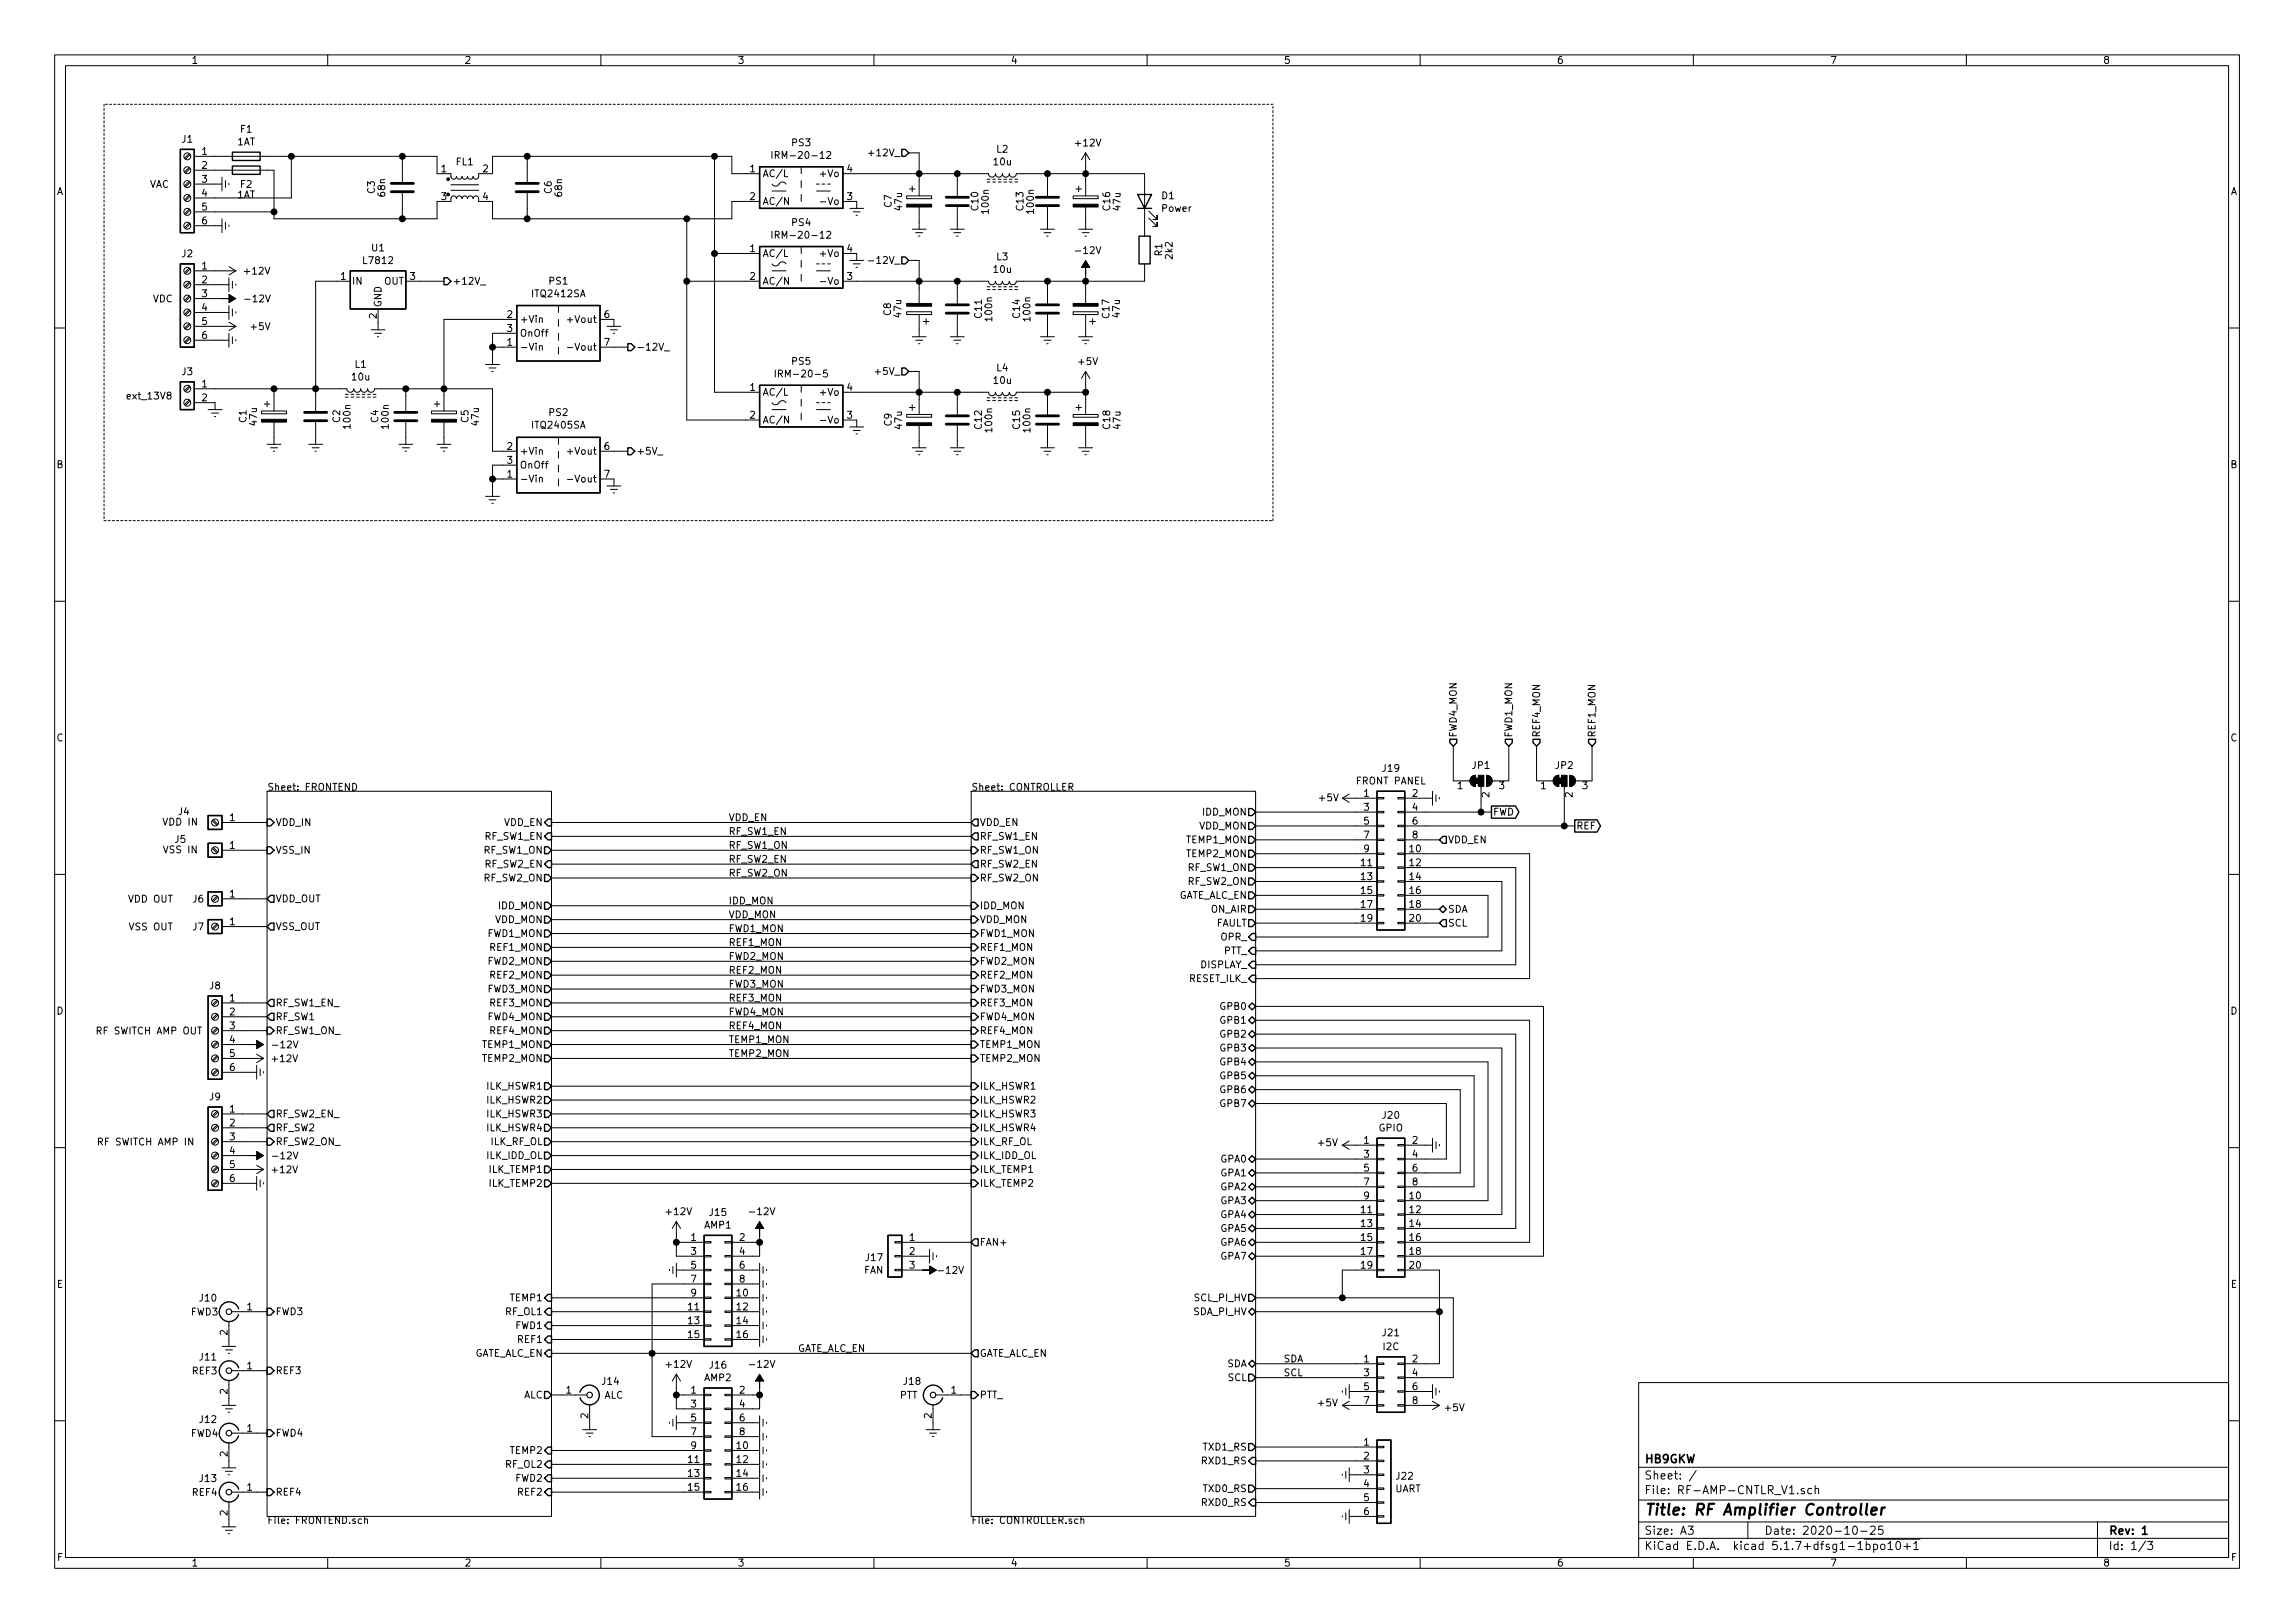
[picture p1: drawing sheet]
<svg xmlns="http://www.w3.org/2000/svg" width="420mm" height="297mm" viewBox="0 0 420 297" stroke-linecap="round" stroke-linejoin="round" font-family="sans-serif">
<defs><g id="words">
<text font-size="2.8" x="301" y="277.3">Title: RF Amplifier Controller</text>
<g font-size="2.1">
<text x="301" y="267.8">HB9GKW</text>
<text x="301" y="273.5">File: RF-AMP-CNTLR_V1.sch</text>
<text x="301" y="270.8">Sheet: /</text>
<text x="301" y="280.9">Size: A3</text>
<text x="323" y="280.9">Date: 2020-10-25</text>
<text x="386" y="280.9">Rev: 1</text>
<text x="301" y="283.7">KiCad E.D.A. kicad 5.1.7+dfsg1-1bpo10+1</text>
<text x="386" y="283.7">Id: 1/3</text>
</g>
<g font-size="1.8">
<text x="35" y="11.7">1</text>
<text x="85" y="11.7">2</text>
<text x="135" y="11.7">3</text>
<text x="185" y="11.7">4</text>
<text x="235" y="11.7">5</text>
<text x="285" y="11.7">6</text>
<text x="335" y="11.7">7</text>
<text x="385" y="11.7">8</text>
<text x="33.3" y="26.1">J1</text>
<text x="37" y="28.4">1</text>
<text x="43.4" y="26.6">1AT</text>
<text x="44.1" y="24.3">F1</text>
<text x="142.5" y="29.1">IRM-20-12</text>
<text x="145" y="26.8">PS3</text>
<text x="159.7" y="28.6">+12V_</text>
<text x="182.5" y="28">L2</text>
<text x="197.1" y="26.8">+12V</text>
<text x="10.4" y="35.7">A</text>
<text x="27.4" y="34.4">VAC</text>
<text x="37" y="30.9">2</text>
<text x="37" y="33.4">3</text>
<text x="37" y="36">4</text>
<text x="44.1" y="34.4">F2</text>
<text x="68.6" y="35.4" transform="rotate(-90 68.6 35.4)">C3</text>
<text x="70.5" y="35.9" transform="rotate(-90 70.5 35.9)">68n</text>
<text x="80.8" y="31.5">1</text>
<text x="83.5" y="30.3">FL1</text>
<text x="88.4" y="31.5">2</text>
<text x="101" y="35.4" transform="rotate(-90 101 35.4)">C6</text>
<text x="102.9" y="35.9" transform="rotate(-90 102.9 35.9)">68n</text>
<text x="137.3" y="31.5">1</text>
<text x="139.6" y="32.4">AC/L</text>
<text x="150.5" y="32.4">+Vo</text>
<text x="155.1" y="31.5">4</text>
<text x="182" y="30.3">10u</text>
<text x="408.4" y="35.7">A</text>
<text x="37" y="38.5">5</text>
<text x="37" y="41.1">6</text>
<text x="43.4" y="36.3">1AT</text>
<text x="80.8" y="36.6">3</text>
<text x="88.4" y="36.6">4</text>
<text x="137.3" y="36.6">2</text>
<text x="139.6" y="37.5">AC/N</text>
<text x="145" y="41.4">PS4</text>
<text x="151" y="37.5">-Vo</text>
<text x="155.1" y="36.6">3</text>
<text x="163.2" y="37.9" transform="rotate(-90 163.2 37.9)">C7</text>
<text x="165.2" y="38.4" transform="rotate(-90 165.2 38.4)">47u</text>
<text x="179.1" y="38.5" transform="rotate(-90 179.1 38.5)">C10</text>
<text x="181" y="38.9" transform="rotate(-90 181 38.9)">100n</text>
<text x="187.4" y="38.5" transform="rotate(-90 187.4 38.5)">C13</text>
<text x="189.3" y="38.9" transform="rotate(-90 189.3 38.9)">100n</text>
<text x="203.3" y="38.5" transform="rotate(-90 203.3 38.5)">C16</text>
<text x="205.2" y="38.4" transform="rotate(-90 205.2 38.4)">47u</text>
<text x="212.7" y="36.5">D1</text>
<text x="212.8" y="38.8">Power</text>
<text x="33.3" y="47.1">J2</text>
<text x="68.1" y="46">U1</text>
<text x="137.3" y="46.1">1</text>
<text x="139.6" y="47">AC/L</text>
<text x="142.5" y="43.7">IRM-20-12</text>
<text x="150.5" y="47">+Vo</text>
<text x="155.1" y="46.1">4</text>
<text x="182.5" y="47.6">L3</text>
<text x="197.3" y="46.5">-12V</text>
<text x="212.8" y="46.8" transform="rotate(-90 212.8 46.8)">R1</text>
<text x="214.7" y="47.3" transform="rotate(-90 214.7 47.3)">2k2</text>
<text x="37" y="49.3">1</text>
<text x="37" y="51.9">2</text>
<text x="44.9" y="50.3">+12V</text>
<text x="62.4" y="51.2">1</text>
<text x="64.4" y="52.1">IN</text>
<text x="66.7" y="48.3">L7812</text>
<text x="70.3" y="52.1">OUT</text>
<text x="75.1" y="51.2">3</text>
<text x="82.8" y="52.1">+12V_</text>
<text x="100.6" y="52.1">PS1</text>
<text x="137.3" y="51.2">2</text>
<text x="139.6" y="52.1">AC/N</text>
<text x="151" y="52.1">-Vo</text>
<text x="155.1" y="51.2">3</text>
<text x="160.1" y="48.3">-12V_</text>
<text x="182" y="49.9">10u</text>
<text x="28" y="55.3">VDC</text>
<text x="37" y="54.4">3</text>
<text x="37" y="56.9">4</text>
<text x="37" y="59.5">5</text>
<text x="45.2" y="55.3">-12V</text>
<text x="69" y="58.3" transform="rotate(-90 69 58.3)">2</text>
<text x="69.8" y="56.3" transform="rotate(-90 69.8 56.3)">GND</text>
<text x="92.9" y="58.2">2</text>
<text x="95.1" y="59.1">+Vin</text>
<text x="97.6" y="54.4">ITQ2412SA</text>
<text x="104.4" y="59.1">+Vout</text>
<text x="110.6" y="58.2">6</text>
<text x="163.1" y="57.7" transform="rotate(-90 163.1 57.7)">C8</text>
<text x="165" y="58" transform="rotate(-90 165 58)">47u</text>
<text x="179.8" y="58.2" transform="rotate(-90 179.8 58.2)">C11</text>
<text x="181.7" y="58.6" transform="rotate(-90 181.7 58.6)">100n</text>
<text x="186.7" y="58.2" transform="rotate(-90 186.7 58.2)">C14</text>
<text x="188.6" y="58.6" transform="rotate(-90 188.6 58.6)">100n</text>
<text x="203.1" y="58.2" transform="rotate(-90 203.1 58.2)">C17</text>
<text x="205" y="58" transform="rotate(-90 205 58)">47u</text>
<text x="37" y="62">6</text>
<text x="46" y="60.4">+5V</text>
<text x="92.9" y="63.3">1</text>
<text x="92.9" y="60.7">3</text>
<text x="95.1" y="64.2">-Vin</text>
<text x="95.1" y="61.6">OnOff</text>
<text x="104.8" y="64.2">-Vout</text>
<text x="110.6" y="63.3">7</text>
<text x="116.5" y="64.2">-12V_</text>
<text x="33.3" y="68.7">J3</text>
<text x="37" y="70.9">1</text>
<text x="64.5" y="69.6">10u</text>
<text x="65" y="67.3">L1</text>
<text x="137.3" y="71.5">1</text>
<text x="143" y="69.1">IRM-20-5</text>
<text x="145" y="66.8">PS5</text>
<text x="155.1" y="71.5">4</text>
<text x="160.7" y="68.6">+5V_</text>
<text x="182" y="70.3">10u</text>
<text x="182.5" y="68">L4</text>
<text x="197.5" y="66.8">+5V</text>
<text x="23.5" y="73.1">ext_13V8</text>
<text x="37" y="73.4">2</text>
<text x="45.1" y="77.3" transform="rotate(-90 45.1 77.3)">C1</text>
<text x="47" y="77.8" transform="rotate(-90 47 77.8)">47u</text>
<text x="62.3" y="77.3" transform="rotate(-90 62.3 77.3)">C2</text>
<text x="69.3" y="77.3" transform="rotate(-90 69.3 77.3)">C4</text>
<text x="85.8" y="77.3" transform="rotate(-90 85.8 77.3)">C5</text>
<text x="87.7" y="77.8" transform="rotate(-90 87.7 77.8)">47u</text>
<text x="100.6" y="76.1">PS2</text>
<text x="137.3" y="76.6">2</text>
<text x="139.6" y="72.4">AC/L</text>
<text x="139.6" y="77.5">AC/N</text>
<text x="150.5" y="72.4">+Vo</text>
<text x="151" y="77.5">-Vo</text>
<text x="155.1" y="76.6">3</text>
<text x="163.2" y="77.9" transform="rotate(-90 163.2 77.9)">C9</text>
<text x="64.2" y="78.3" transform="rotate(-90 64.2 78.3)">100n</text>
<text x="71.2" y="78.3" transform="rotate(-90 71.2 78.3)">100n</text>
<text x="92.9" y="82.3">2</text>
<text x="95.1" y="83.2">+Vin</text>
<text x="97.6" y="78.4">ITQ2405SA</text>
<text x="104.4" y="83.2">+Vout</text>
<text x="110.6" y="82.3">6</text>
<text x="116.5" y="83.2">+5V_</text>
<text x="165.2" y="78.4" transform="rotate(-90 165.2 78.4)">47u</text>
<text x="179.8" y="78.5" transform="rotate(-90 179.8 78.5)">C12</text>
<text x="181.7" y="79" transform="rotate(-90 181.7 79)">100n</text>
<text x="186.7" y="78.5" transform="rotate(-90 186.7 78.5)">C15</text>
<text x="188.6" y="79" transform="rotate(-90 188.6 79)">100n</text>
<text x="203.3" y="78.5" transform="rotate(-90 203.3 78.5)">C18</text>
<text x="205.2" y="78.4" transform="rotate(-90 205.2 78.4)">47u</text>
<text x="10.4" y="85.7">B</text>
<text x="92.9" y="87.4">1</text>
<text x="92.9" y="84.9">3</text>
<text x="95.1" y="88.3">-Vin</text>
<text x="95.1" y="85.8">OnOff</text>
<text x="104.8" y="88.3">-Vout</text>
<text x="110.6" y="87.4">7</text>
<text x="408.4" y="85.7">B</text>
<text x="10.4" y="135.7">C</text>
<text x="266.7" y="135" transform="rotate(-90 266.7 135)">FWD4_MON</text>
<text x="276.9" y="135" transform="rotate(-90 276.9 135)">FWD1_MON</text>
<text x="281.9" y="135" transform="rotate(-90 281.9 135)">REF4_MON</text>
<text x="292.1" y="135" transform="rotate(-90 292.1 135)">REF1_MON</text>
<text x="408.4" y="135.7">C</text>
<text x="248.4" y="143.6">FRONT PANEL</text>
<text x="253.2" y="141.3">J19</text>
<text x="269.6" y="140.7">JP1</text>
<text x="284.8" y="140.7">JP2</text>
<text x="32.7" y="149.2">J4</text>
<text x="48.9" y="144.7">Sheet: FRONTEND</text>
<text x="177.8" y="144.7">Sheet: CONTROLLER</text>
<text x="220.2" y="149.3">IDD_MON</text>
<text x="241.6" y="146.6">+5V</text>
<text x="249.7" y="145.8">1</text>
<text x="249.7" y="148.4">3</text>
<text x="258.6" y="145.8">2</text>
<text x="258.6" y="148.4">4</text>
<text x="266.9" y="144.4">1</text>
<text x="272.7" y="145.9" transform="rotate(-90 272.7 145.9)">2</text>
<text x="273.3" y="149.3">FWD</text>
<text x="274.5" y="144.4">3</text>
<text x="282.1" y="144.4">1</text>
<text x="287.9" y="145.9" transform="rotate(-90 287.9 145.9)">2</text>
<text x="289.7" y="144.4">3</text>
<text x="30" y="151.1">VDD IN</text>
<text x="32.1" y="154.3">J5</text>
<text x="42.1" y="155.4">1</text>
<text x="42.1" y="150.3">1</text>
<text x="50.4" y="151.2">VDD_IN</text>
<text x="88.8" y="153.7">RF_SW1_EN</text>
<text x="92.3" y="151.2">VDD_EN</text>
<text x="133.3" y="155.4">RF_SW1_ON</text>
<text x="133.3" y="152.8">RF_SW1_EN</text>
<text x="133.3" y="150.3">VDD_EN</text>
<text x="179.3" y="153.7">RF_SW1_EN</text>
<text x="179.3" y="151.2">VDD_EN</text>
<text x="217.3" y="154.3">TEMP1_MON</text>
<text x="219.5" y="151.8">VDD_MON</text>
<text x="249.7" y="150.9">5</text>
<text x="249.7" y="153.5">7</text>
<text x="249.7" y="156">9</text>
<text x="258.1" y="156">10</text>
<text x="258.6" y="150.9">6</text>
<text x="258.6" y="153.5">8</text>
<text x="265" y="154.3">VDD_EN</text>
<text x="288.5" y="151.8">REF</text>
<text x="30.1" y="156.2">VSS IN</text>
<text x="50.4" y="156.2">VSS_IN</text>
<text x="88.6" y="161.3">RF_SW2_ON</text>
<text x="88.6" y="156.2">RF_SW1_ON</text>
<text x="88.8" y="158.8">RF_SW2_EN</text>
<text x="133.3" y="160.4">RF_SW2_ON</text>
<text x="133.3" y="157.9">RF_SW2_EN</text>
<text x="179.3" y="161.3">RF_SW2_ON</text>
<text x="179.3" y="158.8">RF_SW2_EN</text>
<text x="179.3" y="156.2">RF_SW1_ON</text>
<text x="217.3" y="156.9">TEMP2_MON</text>
<text x="217.5" y="159.4">RF_SW1_ON</text>
<text x="217.5" y="162">RF_SW2_ON</text>
<text x="249.2" y="158.5">11</text>
<text x="249.2" y="161.1">13</text>
<text x="258.1" y="158.5">12</text>
<text x="258.1" y="161.1">14</text>
<text x="23.6" y="165.2">VDD OUT</text>
<text x="35.3" y="165.2">J6</text>
<text x="42.1" y="164.2">1</text>
<text x="50.4" y="165.1">VDD_OUT</text>
<text x="91.3" y="166.4">IDD_MON</text>
<text x="133.3" y="165.5">IDD_MON</text>
<text x="179.3" y="166.4">IDD_MON</text>
<text x="215.4" y="164.5">GATE_ALC_EN</text>
<text x="221.7" y="167">ON_AIR</text>
<text x="249.2" y="163.6">15</text>
<text x="249.2" y="166.2">17</text>
<text x="258.1" y="163.6">16</text>
<text x="258.1" y="166.2">18</text>
<text x="265" y="167">SDA</text>
<text x="23.7" y="170.3">VSS OUT</text>
<text x="35.3" y="170.3">J7</text>
<text x="42.1" y="169.3">1</text>
<text x="50.4" y="170.2">VSS_OUT</text>
<text x="89.3" y="171.5">FWD1_MON</text>
<text x="90.6" y="168.9">VDD_MON</text>
<text x="133.3" y="173.1">REF1_MON</text>
<text x="133.3" y="170.6">FWD1_MON</text>
<text x="133.3" y="168.1">VDD_MON</text>
<text x="179.3" y="171.5">FWD1_MON</text>
<text x="179.3" y="168.9">VDD_MON</text>
<text x="222.6" y="169.6">FAULT</text>
<text x="223.5" y="172.1">OPR_</text>
<text x="249.2" y="168.7">19</text>
<text x="258.1" y="168.7">20</text>
<text x="265" y="169.6">SCL</text>
<text x="89.3" y="176.6">FWD2_MON</text>
<text x="89.8" y="179.1">REF2_MON</text>
<text x="89.8" y="174">REF1_MON</text>
<text x="133.3" y="178.2">REF2_MON</text>
<text x="133.3" y="175.7">FWD2_MON</text>
<text x="179.3" y="179.1">REF2_MON</text>
<text x="179.3" y="176.6">FWD2_MON</text>
<text x="179.3" y="174">REF1_MON</text>
<text x="217.6" y="179.7">RESET_ILK_</text>
<text x="219.7" y="177.2">DISPLAY_</text>
<text x="224" y="174.7">PTT_</text>
<text x="10.4" y="185.7">D</text>
<text x="38.4" y="181.1">J8</text>
<text x="42.1" y="183.3">1</text>
<text x="42.1" y="185.8">2</text>
<text x="50.4" y="184.2">RF_SW1_EN_</text>
<text x="89.3" y="181.6">FWD3_MON</text>
<text x="89.8" y="184.2">REF3_MON</text>
<text x="133.3" y="183.3">REF3_MON</text>
<text x="133.3" y="185.8">FWD4_MON</text>
<text x="133.3" y="180.8">FWD3_MON</text>
<text x="179.3" y="184.2">REF3_MON</text>
<text x="179.3" y="181.6">FWD3_MON</text>
<text x="223.5" y="184.8">GPB0</text>
<text x="408.4" y="185.7">D</text>
<text x="18.1" y="189.3">RF SWITCH AMP OUT</text>
<text x="42.1" y="188.4">3</text>
<text x="42.1" y="190.9">4</text>
<text x="50.3" y="191.9">-12V</text>
<text x="50.4" y="186.7">RF_SW1</text>
<text x="50.4" y="189.3">RF_SW1_ON_</text>
<text x="88.4" y="191.8">TEMP1_MON</text>
<text x="89.3" y="186.7">FWD4_MON</text>
<text x="89.8" y="189.3">REF4_MON</text>
<text x="133.3" y="188.4">REF4_MON</text>
<text x="133.3" y="190.9">TEMP1_MON</text>
<text x="179.3" y="191.8">TEMP1_MON</text>
<text x="179.3" y="189.3">REF4_MON</text>
<text x="179.3" y="186.7">FWD4_MON</text>
<text x="223.5" y="187.4">GPB1</text>
<text x="223.5" y="189.9">GPB2</text>
<text x="42.1" y="193.5">5</text>
<text x="42.1" y="196">6</text>
<text x="50" y="194.4">+12V</text>
<text x="88.4" y="194.3">TEMP2_MON</text>
<text x="133.3" y="193.5">TEMP2_MON</text>
<text x="179.3" y="194.3">TEMP2_MON</text>
<text x="223.5" y="192.4">GPB3</text>
<text x="223.5" y="195">GPB4</text>
<text x="223.5" y="197.5">GPB5</text>
<text x="38.4" y="201.4">J9</text>
<text x="42.1" y="203.6">1</text>
<text x="89.2" y="202">ILK_HSWR2</text>
<text x="89.2" y="199.4">ILK_HSWR1</text>
<text x="179.3" y="199.4">ILK_HSWR1</text>
<text x="179.3" y="202">ILK_HSWR2</text>
<text x="223.5" y="200.1">GPB6</text>
<text x="223.5" y="202.6">GPB7</text>
<text x="18.4" y="209.6">RF SWITCH AMP IN</text>
<text x="42.1" y="206.2">2</text>
<text x="42.1" y="208.7">3</text>
<text x="50.4" y="207">RF_SW2</text>
<text x="50.4" y="209.6">RF_SW2_ON_</text>
<text x="50.4" y="204.5">RF_SW2_EN_</text>
<text x="89.2" y="207">ILK_HSWR4</text>
<text x="89.2" y="204.5">ILK_HSWR3</text>
<text x="89.8" y="209.6">ILK_RF_OL</text>
<text x="179.3" y="204.5">ILK_HSWR3</text>
<text x="179.3" y="207">ILK_HSWR4</text>
<text x="179.3" y="209.6">ILK_RF_OL</text>
<text x="241.4" y="209.8">+5V</text>
<text x="249.7" y="209.3">1</text>
<text x="252.4" y="207.1">GPIO</text>
<text x="253.2" y="204.8">J20</text>
<text x="258.6" y="209.3">2</text>
<text x="42.1" y="211.2">4</text>
<text x="42.1" y="213.8">5</text>
<text x="50" y="214.7">+12V</text>
<text x="50.3" y="212.2">-12V</text>
<text x="89.1" y="212.1">ILK_IDD_OL</text>
<text x="89.7" y="214.7">ILK_TEMP1</text>
<text x="179.3" y="212.1">ILK_IDD_OL</text>
<text x="179.3" y="214.7">ILK_TEMP1</text>
<text x="223.5" y="212.8">GPA0</text>
<text x="223.5" y="215.3">GPA1</text>
<text x="249.7" y="211.9">3</text>
<text x="249.7" y="214.4">5</text>
<text x="258.6" y="211.9">4</text>
<text x="258.6" y="214.4">6</text>
<text x="42.1" y="216.3">6</text>
<text x="89.7" y="217.2">ILK_TEMP2</text>
<text x="179.3" y="217.2">ILK_TEMP2</text>
<text x="223.5" y="217.8">GPA2</text>
<text x="223.5" y="220.4">GPA3</text>
<text x="249.7" y="217">7</text>
<text x="249.7" y="219.5">9</text>
<text x="258.1" y="219.5">10</text>
<text x="258.6" y="217">8</text>
<text x="122.1" y="222.4">+12V</text>
<text x="126.5" y="227.1">1</text>
<text x="129" y="224.9">AMP1</text>
<text x="130" y="222.5">J15</text>
<text x="135.4" y="227.1">2</text>
<text x="137.6" y="222.4">-12V</text>
<text x="166.5" y="227.1">1</text>
<text x="223.5" y="222.9">GPA4</text>
<text x="223.5" y="225.5">GPA5</text>
<text x="249.2" y="222">11</text>
<text x="249.2" y="224.6">13</text>
<text x="249.2" y="227.1">15</text>
<text x="258.1" y="222">12</text>
<text x="258.1" y="224.6">14</text>
<text x="258.1" y="227.1">16</text>
<text x="126.5" y="229.7">3</text>
<text x="126.5" y="232.2">5</text>
<text x="135.4" y="229.7">4</text>
<text x="135.4" y="232.2">6</text>
<text x="158.2" y="233.1">FAN</text>
<text x="158.5" y="230.8">J17</text>
<text x="166.5" y="229.7">2</text>
<text x="166.5" y="232.2">3</text>
<text x="172.1" y="233.1">-12V</text>
<text x="179.3" y="228">FAN+</text>
<text x="223.5" y="228">GPA6</text>
<text x="223.5" y="230.5">GPA7</text>
<text x="249.2" y="229.7">17</text>
<text x="249.2" y="232.2">19</text>
<text x="258.1" y="229.7">18</text>
<text x="258.1" y="232.2">20</text>
<text x="10.4" y="235.7">E</text>
<text x="36.6" y="238.2">J10</text>
<text x="45.2" y="239.8">1</text>
<text x="93.5" y="238.2">TEMP1</text>
<text x="126" y="239.8">11</text>
<text x="126.5" y="234.7">7</text>
<text x="126.5" y="237.3">9</text>
<text x="134.9" y="237.3">10</text>
<text x="134.9" y="239.8">12</text>
<text x="135.4" y="234.7">8</text>
<text x="218.7" y="238.2">SCL_PI_HV</text>
<text x="408.4" y="235.7">E</text>
<text x="35" y="240.8">FWD3</text>
<text x="41.7" y="244.4" transform="rotate(-90 41.7 244.4)">2</text>
<text x="50.4" y="240.7">FWD3</text>
<text x="92.7" y="240.7">RF_OL1</text>
<text x="94.4" y="243.2">FWD1</text>
<text x="94.9" y="245.8">REF1</text>
<text x="126" y="242.4">13</text>
<text x="126" y="244.9">15</text>
<text x="134.9" y="242.4">14</text>
<text x="134.9" y="244.9">16</text>
<text x="218.5" y="240.7">SDA_PI_HV</text>
<text x="253.2" y="244.6">J21</text>
<text x="35.2" y="251.5">REF3</text>
<text x="36.6" y="249">J11</text>
<text x="45.2" y="250.6">1</text>
<text x="50.4" y="251.5">REF3</text>
<text x="86.5" y="248.3">GATE_ALC_EN</text>
<text x="122.1" y="250.3">+12V</text>
<text x="130" y="250.5">J16</text>
<text x="137.6" y="250.3">-12V</text>
<text x="146" y="247.4">GATE_ALC_EN</text>
<text x="179.3" y="248.3">GATE_ALC_EN</text>
<text x="224.6" y="250.2">SDA</text>
<text x="234.9" y="249.3">SDA</text>
<text x="234.9" y="251.9">SCL</text>
<text x="249.7" y="249.3">1</text>
<text x="249.7" y="251.9">3</text>
<text x="253.3" y="247.1">I2C</text>
<text x="258.6" y="249.3">2</text>
<text x="258.6" y="251.9">4</text>
<text x="41.7" y="255.2" transform="rotate(-90 41.7 255.2)">2</text>
<text x="95.8" y="255.9">ALC</text>
<text x="103.7" y="255.1">1</text>
<text x="110.3" y="253.5">J14</text>
<text x="110.6" y="256">ALC</text>
<text x="126.5" y="255.1">1</text>
<text x="126.5" y="257.6">3</text>
<text x="129" y="252.8">AMP2</text>
<text x="135.4" y="255.1">2</text>
<text x="135.4" y="257.6">4</text>
<text x="164.7" y="256">PTT</text>
<text x="165.5" y="253.5">J18</text>
<text x="174.1" y="255.1">1</text>
<text x="179.3" y="255.9">PTT_</text>
<text x="224.8" y="252.8">SCL</text>
<text x="241.4" y="257.4">+5V</text>
<text x="249.7" y="254.4">5</text>
<text x="249.7" y="257">7</text>
<text x="258.6" y="254.4">6</text>
<text x="258.6" y="257">8</text>
<text x="35" y="263">FWD4</text>
<text x="36.6" y="260.4">J12</text>
<text x="45.2" y="262">1</text>
<text x="50.4" y="262.9">FWD4</text>
<text x="107.7" y="259.6" transform="rotate(-90 107.7 259.6)">2</text>
<text x="126.5" y="260.1">5</text>
<text x="126.5" y="262.7">7</text>
<text x="135.4" y="260.1">6</text>
<text x="135.4" y="262.7">8</text>
<text x="170.6" y="259.6" transform="rotate(-90 170.6 259.6)">2</text>
<text x="264.6" y="258.3">+5V</text>
<text x="41.7" y="266.6" transform="rotate(-90 41.7 266.6)">2</text>
<text x="92.7" y="268.6">RF_OL2</text>
<text x="93.5" y="266.1">TEMP2</text>
<text x="126" y="267.8">11</text>
<text x="126.5" y="265.2">9</text>
<text x="134.9" y="265.2">10</text>
<text x="134.9" y="267.8">12</text>
<text x="220.2" y="268">RXD1_RS</text>
<text x="220.4" y="265.5">TXD1_RS</text>
<text x="249.7" y="264.6">1</text>
<text x="249.7" y="267.1">2</text>
<text x="249.7" y="269.7">3</text>
<text x="35.2" y="273.8">REF4</text>
<text x="36.6" y="271.2">J13</text>
<text x="45.2" y="272.8">1</text>
<text x="50.4" y="273.7">REF4</text>
<text x="94.4" y="271.2">FWD2</text>
<text x="94.9" y="273.7">REF2</text>
<text x="126" y="270.3">13</text>
<text x="126" y="272.8">15</text>
<text x="134.9" y="270.3">14</text>
<text x="134.9" y="272.8">16</text>
<text x="220.2" y="275.6">RXD0_RS</text>
<text x="220.4" y="273.1">TXD0_RS</text>
<text x="249.7" y="272.2">4</text>
<text x="249.7" y="274.7">5</text>
<text x="255.3" y="273.1">UART</text>
<text x="255.7" y="270.8">J22</text>
<text x="41.7" y="277.4" transform="rotate(-90 41.7 277.4)">2</text>
<text x="48.9" y="278.9">File: FRONTEND.sch</text>
<text x="177.8" y="278.9">File: CONTROLLER.sch</text>
<text x="249.7" y="277.3">6</text>
<text x="10.5" y="285.7">F</text>
<text x="35" y="286.7">1</text>
<text x="85" y="286.7">2</text>
<text x="135" y="286.7">3</text>
<text x="185" y="286.7">4</text>
<text x="235" y="286.7">5</text>
<text x="285" y="286.7">6</text>
<text x="335" y="286.7">7</text>
<text x="385" y="286.7">8</text>
<text x="408.5" y="285.7">F</text>
</g>
</g></defs>
<g fill="none" stroke="#000" stroke-width=".18">
<path d="M10 10h400v277h-400zM12 12h396v273.1h-396zM60 10v2M110 10v2M160 10v2M210 10v2M260 10v2M310 10v2M360 10v2M34.6 38.3l-.8 .8M34.6 35.7l-.8 .9M34.6 33.2l-.8 .8"/>
<path d="M34.6 30.6l-.8 .9M34.6 28.1l-.8 .8M34.8 38.4l-.8 .9M34.8 35.9l-.8 .8M34.8 33.4l-.8 .8M34.8 30.8l-.8 .9M34.8 28.3l-.8 .8M35.6 31.2h14.6v8.8h29.8v-3.1h2.5l.1-.7 .4-.3 .4 .1 .2 .4 .1-.4 .3-.1 .4 .1 .2 .4 .1-.4 .3-.1 .4 .1 .2 .4 .1-.4 .3-.1 .4 .1 .2 .4 .2-.4 .4-.1 .4 .3v.7h2.6v3.1h43.8v-3.1h5.1M35.6 28.6h44.4v3.2h2.5l.1 .7 .4 .3 .4-.1 .2-.4 .1 .3 .3 .2 .4-.1 .2-.4 .1 .3 .3 .2 .4-.1 .2-.4 .3 .5 .5-.1 .2-.4 .2 .4 .4 .1 .4-.3v-.7h2.6v-3.2h43.8v3.2h5.1M35.6 33.7h5M35.6 38.8h14.6M40.6 32.4v2.6"/>
<path d="M41.3 33.1v1.2M41.9 33.6v.2M53.3 28.6v7.6h-17.7M73.7 28.6v4.7M73.7 35.3v4.7M82.5 33.8h5.1M82.5 34.8h5.1M96.5 28.6v4.7M96.5 35.3v4.7M130.8 28.6v43.2h8.3M141.3 27.7v1.3M141.4 33.7a.81 .81 0 0 0 .7 .3 .81 .81 0 0 0 .7-.5 .73 .73 0 0 1 1.1 .2"/>
<path d="M141.4 35h2.5M141.9 28.4l.7-.1v-.5l-.7-.1v1.3M143.6 31.1v1.2h.6M144.3 36.2v1.2l-.7-1.2v1.2M146.7 30.5v1.3M146.7 33.1v1.2M146.7 35.6v1.3M149.5 35h2.5M149.5 33.7h.5M150.2 36.9h1M150.5 33.7h.5M151.4 27.8l.4-.1 .3 .4-.8 .9h.8"/>
<path d="M151.5 33.7h.5M154.3 31.8h26.7a.63 .63 0 0 0 .6 .6 .63 .63 0 0 0 .6-.6 .63 .63 0 0 0 .7 .6 .63 .63 0 0 0 .6-.6 .63 .63 0 0 0 .6 .6 .63 .63 0 0 0 .7-.6 .63 .63 0 0 0 .6 .6 .63 .63 0 0 0 .7-.6h23.4v11.4M154.3 36.9h2.5v1.2M155.6 38.1h2.5M156.2 38.8h1.3M156.7 39.4h.3M159 28.1h1M166 35.9h4.6v.5h-4.6zM166.4 28h1.9v7.9M166.5 34.6h1M167 34.1v1M168.3 37.9v4"/>
<path d="M175.3 31.8v4.1M175.3 37.9v4M180.7 32.8h.5M180.7 33.3h.5M181.7 32.8h.5M181.7 33.3h.5M182.8 32.8h.5M182.8 33.3h.5M183.8 32.8h.5M183.8 33.3h.5M184.8 32.8h.5M184.8 33.3h.5"/>
<path d="M185.8 32.8h.5M185.8 33.3h.5M191.8 31.8v4.1M191.8 37.9v4M196.5 35.9h4.5v.5h-4.5zM197 34.6h1M197.5 34.1v1M198.8 28v7.9M198.8 37.9v4M198.8 28l-.8 1.2M198.8 28l.7 1.2M210.3 39.9l1.5 1.5v-.7v.7h-.7"/>
<path d="M210.3 38.6l1.5 1.6v-.8v.8h-.7M34.6 40.8l-.8 .8M34.6 59.2l-.8 .9M34.6 56.7l-.8 .8M34.6 54.1l-.8 .9M34.6 51.6l-.8 .8M34.6 49.1l-.8 .8M34.8 41l-.8 .8M34.8 59.4l-.8 .8M34.8 56.9l-.8 .8M34.8 54.3l-.8 .9M34.8 51.8l-.8 .8"/>
<path d="M34.8 49.2l-.8 .9M35.6 59.7h7.6M35.6 49.6h7.6M35.6 57.2h6.3M35.6 41.3h5M35.6 52.1h6.3M35.6 54.6h5M40.6 40v2.6M41.3 40.7v1.2M41.9 41.2v.2M41.9 50.8v2.6M41.9 55.9v2.6"/>
<path d="M41.9 48.8l1.3 .8M41.9 59l1.3 .7M42.5 51.5v1.2M42.5 56.6v1.2M43.2 52v.2M43.2 57.1v.2M43.2 49.6l-1.3 .7M43.2 59.7l-1.3 .8M64.1 51.5h-6.3v23.7M69.2 56.6v3.8M74.3 51.5h7M88 52.2h.9"/>
<path d="M94.6 58.5h-13.3v16.7M98.8 58.3l.1-.1h.3l.1 .8M102.2 55.9v1.3M102.2 58.5v1.2M109.9 58.5h2.5v1.2M111.1 59.7h2.6M125.7 51.5h13.4M125.7 40v36.9h13.4M130.8 46.4h8.3M141.3 42.3v1.3M141.4 48.3a.81 .81 0 0 0 .7 .4 .81 .81 0 0 0 .7-.6 .73 .73 0 0 1 1.1 .2M141.4 49.6h2.5"/>
<path d="M141.9 43l.7-.1v-.4l-.7-.2v1.3M143.6 45.7v1.3h.6M144.3 50.8v1.2l-.7-1.2v1.2M146.7 45.1v1.3M146.7 47.7v1.2M146.7 50.2v1.3M149.5 48.3h.5M149.5 49.6h2.5M150.2 51.5h1M150.5 48.3h.5M151.4 42.5l.4-.2 .3 .4-.8 .9h.8M151.5 48.3h.5"/>
<path d="M154.3 46.4h2.5v1.3M155.6 47.7h2.5M156.2 48.3h1.3M156.7 48.9h.3M159 47.7h1M166 57.1h4.6v.5h-4.6zM166.4 47.7h1.9v7.8M167 41.9h2.5M167.6 42.6h1.3M168.1 43.2h.3M168.3 57.6v4M169 58.8h1.1"/>
<path d="M169.5 58.3v1M174 41.9h2.5M174.6 42.6h1.3M175.1 43.2h.3M175.3 51.5v4M175.3 57.6v4M180.7 52.5h.5M180.7 53h.5M181.7 52.5h.5M181.7 53h.5M182.8 52.5h.5M182.8 53h.5"/>
<path d="M183.8 52.5h.5M183.8 53h.5M184.8 52.5h.5M184.8 53h.5M185.8 52.5h.5M185.8 53h.5M190.5 41.9h2.5M191.1 42.6h1.3M191.6 43.2h.3M191.8 51.5v4M191.8 57.6v4M196.5 57.1h4.5v.5h-4.5z"/>
<path d="M197.5 41.9h2.5M198.1 42.6h1.3M198.6 43.2h.3M198.8 50.2v5.3M198.8 57.6v4M199.5 58.8h1M200 58.3v1M209.5 48.3v3.2h-23.4a.63 .63 0 0 1-.7 .6 .63 .63 0 0 1-.6-.6 .63 .63 0 0 1-.7 .6 .63 .63 0 0 1-.6-.6 .63 .63 0 0 1-.6 .6 .63 .63 0 0 1-.7-.6 .63 .63 0 0 1-.6 .6 .63 .63 0 0 1-.6-.6h-26.7M10 60h2M34.6 73.2l-.8 .8M34.6 70.6l-.8 .9M34.6 61.8l-.8 .8"/>
<path d="M34.8 73.4l-.8 .8M34.8 70.8l-.8 .9M34.8 61.9l-.8 .9M35.6 71.2h27.9a.63 .63 0 0 0 .6 .6 .63 .63 0 0 0 .7-.6 .63 .63 0 0 0 .6 .6 .63 .63 0 0 0 .6-.6 .63 .63 0 0 0 .7 .6 .63 .63 0 0 0 .6-.6 .63 .63 0 0 0 .6 .6 .63 .63 0 0 0 .7-.6h21.6v11.4h4.4M35.6 62.3h6.3M35.6 73.7h3.8v1.3M38.1 75h2.5M38.7 75.6h1.3M39.2 76.2h.3M41.9 61v2.5M42.5 61.6v1.3M43.2 62.1v.3"/>
<path d="M47.9 75.2h4.6v.5h-4.6zM48.4 74h1M48.9 73.4v1.1M50.2 71.2v4M50.2 77.3v4M57.8 77.3v4M63.2 72.2h.6M63.2 72.7h.6M64.3 72.2h.5M64.3 72.7h.5M65.3 72.2h.5M65.3 72.7h.5"/>
<path d="M66.3 72.2h.5M66.3 72.7h.5M67.3 72.2h.5M67.3 72.7h.5M67.9 60.4h2.6M68.3 72.2h.5M68.3 72.7h.5M68.6 61h1.2M69.1 61.6h.2M74.3 71.2v4M74.3 77.3v4M79 75.2h4.6v.5h-4.6z"/>
<path d="M79.5 74h1M80 73.4v1.1M81.3 77.3v4M88.9 66.7h2.5M89.5 67.3h1.3M90 68h.3M90.2 63.5h4.4M94.6 61h-4.4v5.7M98.8 63.4l.1-.1h.3l.1 .8M102.2 61v1.3M102.2 63.5v1.3M103.9 63.6h1"/>
<path d="M109.9 63.5h5M111.8 60.4h1.2M112.3 61h.2M121.6 64.2h1M141.4 73.7a.81 .81 0 0 0 .7 .4 .81 .81 0 0 0 .7-.6 .73 .73 0 0 1 1.1 .2M141.4 75h2.5M141.9 67.7v1.3M142.5 68.4l.7-.1v-.4l-.7-.2v1.3M143.6 71.1v1.3h.6M144.3 76.2v1.2l-.7-1.2v1.2M146.7 70.5v1.3M146.7 73.1v1.2"/>
<path d="M146.7 75.6v1.3M149.5 73.7h.5M149.5 75h2.5M150.2 76.9h1M150.5 73.7h.5M151.4 67.7h-.6l-.1 .6 .5-.1 .3 .3v.3l-.3 .2-.5-.1M151.5 73.7h.5M154.3 71.8h26.7a.63 .63 0 0 0 .6 .6 .63 .63 0 0 0 .6-.6 .63 .63 0 0 0 .7 .6 .63 .63 0 0 0 .6-.6 .63 .63 0 0 0 .6 .6 .63 .63 0 0 0 .7-.6 .63 .63 0 0 0 .6 .6 .63 .63 0 0 0 .7-.6h12.7M154.3 76.9h2.5v1.2M155.6 78.1h2.5M156.2 78.8h1.3M156.7 79.4h.3"/>
<path d="M166 75.9h4.6v.5h-4.6zM166.4 68h1.9v7.9M166.5 74.6h1M167 61.6h2.5M167 74.1v1M167.6 62.3h1.3M168.1 62.9h.3M168.3 77.9v4.1M174 61.6h2.5M174.6 62.3h1.3M175.1 62.9h.3M175.3 71.8v4.1"/>
<path d="M175.3 77.9v4.1M180.7 72.8h.5M180.7 73.3h.5M181.7 72.8h.5M181.7 73.3h.5M182.8 72.8h.5M182.8 73.3h.5M183.8 72.8h.5M183.8 73.3h.5M184.8 72.8h.5M184.8 73.3h.5M185.8 72.8h.5"/>
<path d="M185.8 73.3h.5M190.5 61.6h2.5M191.1 62.3h1.3M191.6 62.9h.3M191.8 71.8v4.1M191.8 77.9v4.1M196.5 75.9h4.5v.5h-4.5zM197 74.6h1M197.5 61.6h2.5M197.5 74.1v1M198.1 62.3h1.3M198.6 62.9h.3"/>
<path d="M198.8 68v7.9M198.8 77.9v4.1M198.8 68l-.8 1.3M198.8 68l.7 1.3M408 60h2M48.9 81.3h2.5M49.5 82h1.3M50 82.6h.3M56.5 81.3h2.6M57.1 82h1.3M57.7 82.6h.2M73 81.3h2.6"/>
<path d="M73.7 82h1.2M74.2 82.6h.2M80 81.3h2.5M80.6 82h1.3M81.2 82.6h.2M88.9 90.8h2.5M89.5 91.5h1.3M90 92.1h.3M90.2 87.7h4.4M94.6 85.1h-4.4v5.7M98.8 87.5l.1-.1h.3l.1 .8M98.8 82.4l.1-.1 .3 .1 .1 .7"/>
<path d="M102.2 80v1.3M102.2 82.6v1.3M102.2 85.1v1.3M102.2 87.7v1.2M103.9 87.7h1M109.9 87.7h2.5v1.2M109.9 82.6h5M111.1 88.9h2.6M111.8 89.6h1.2M112.3 90.2h.2M120.4 83.3h1M167 82h2.5"/>
<path d="M167.6 82.6h1.3M168.1 83.2h.3M174 82h2.5M174.6 82.6h1.3M175.1 83.2h.3M190.5 82h2.5M191.1 82.6h1.3M191.6 83.2h.3M197.5 82h2.5M198.1 82.6h1.3M198.6 83.2h.3M10 110h2"/>
<path d="M408 110h2M266.1 136.6v6.3h3M276.2 136.6v6.3h-3M281.3 136.6v6.3h3.1M291.5 136.6v6.3h-3.1M38.9 155.3l.8 .8M38.9 150.2l.8 .8M39 155.1l.9 .8M39 150l.9 .9M40.6 155.6h8.3M40.6 150.5h8.3M48.9 144.8h52.1v132.7h-52.1z"/>
<path d="M64.6 143.4a.64 .64 0 0 1 .7 .6 .64 .64 0 0 1-.7 .6zM101 155.6h76.8M101 150.5h76.8M101 158.2h76.8M101 153.1h76.8M177.8 144.8h52.1v132.7h-52.1zM195.7 144h.6l.1-.5-.7-.1v1.2M196 144l.4 .6M229.9 156.2h22.2M229.9 158.8h22.2M229.9 148.6h22.2M229.9 151.2h22.2"/>
<path d="M229.9 153.7h22.2M245.7 146.1h6.4M245.7 146.1l1.3 .7M247 145.3l-1.3 .8M252.1 158.7h1.3v.2h-1.3zM252.1 153.6h1.3v.2h-1.3zM252.1 151h1.3v.3h-1.3zM252.1 148.5h1.3v.3h-1.3zM252.1 146h1.3v.2h-1.3zM252.1 156.1h1.3v.3h-1.3zM255.9 158.7h1.3v.2h-1.3zM255.9 153.6h1.3v.2h-1.3z"/>
<path d="M255.9 151h1.3v.3h-1.3zM255.9 148.5h1.3v.3h-1.3zM255.9 146h1.3v.2h-1.3zM255.9 156.1h1.3v.3h-1.3zM257.2 146.1h5.1M257.2 156.2h22.8v22.9h-50.1M257.2 158.8h20.3v17.8h-47.6M257.2 148.6h15.8M257.2 151.2h31.1M257.2 153.7h6.3M262.3 144.8v2.6M262.9 145.5v1.2"/>
<path d="M263.5 146v.2M269.5 142.1l.6-.2v2a1.02 1.02 0 0 1-.9-.6 1.02 1.02 0 0 1 .3-1.2zM271.1 143.9v4.7M272.2 141.9a1.02 1.02 0 0 1 1 1 1.02 1.02 0 0 1-1 1zM284.6 142.3l.4-.4h.4v2a1.03 1.03 0 0 1-.9-.6 1.03 1.03 0 0 1 .1-1zM286.4 143.9v7.3M287.4 141.9a1.02 1.02 0 0 1 1 1 1.02 1.02 0 0 1-1 1zM10 160h2M39.7 164l-.8 .8M39.7 169.1l-.8 .8M39.9 164.2l-.9 .8M39.9 169.3l-.9 .8"/>
<path d="M40.6 164.5h8.3M40.6 169.6h8.3M101 165.8h76.8M101 160.7h76.8M101 175.9h76.8M101 168.3h76.8M101 170.9h76.8M101 173.4h76.8M101 178.5h76.8M229.9 161.3h22.2M229.9 163.9h22.2M229.9 166.4h22.2"/>
<path d="M229.9 168.9h22.2M252.1 161.2h1.3v.3h-1.3zM252.1 163.7h1.3v.3h-1.3zM252.1 166.3h1.3v.2h-1.3zM252.1 168.8h1.3v.3h-1.3zM255.9 161.2h1.3v.3h-1.3zM255.9 163.7h1.3v.3h-1.3zM255.9 166.3h1.3v.2h-1.3zM255.9 168.8h1.3v.3h-1.3zM257.2 161.3h17.8v12.7h-45.1M257.2 163.9h15.2v7.6h-42.5M257.2 166.4h6.3"/>
<path d="M257.2 168.9h6.3M408 160h2M39.7 195.7l-.8 .9M39.7 193.2l-.8 .8M39.7 190.7l-.8 .8M39.7 188.1l-.8 .9M39.7 185.6l-.8 .8M39.7 183l-.8 .9M39.9 195.9l-.9 .9M39.9 193.4l-.9 .8M39.9 190.8l-.9 .9M39.9 188.3l-.9 .8"/>
<path d="M39.9 185.8l-.9 .8M39.9 183.2l-.9 .9M40.6 183.6h8.3M40.6 186.1h8.3M40.6 188.6h8.3M40.6 191.2h5.1M40.6 193.7h7.7M40.6 196.3h6.4M47 195v2.5M47 192.9l1.3 .8M47.6 195.6v1.3M48.3 196.1v.3"/>
<path d="M48.3 193.7l-1.3 .8M101 183.6h76.8M101 186.1h76.8M101 188.6h76.8M101 191.2h76.8M101 193.7h76.8M101 198.8h76.8M101 181h76.8M229.9 186.7h50.1v40.7h-22.8M229.9 184.2h52.7v45.7h-25.4M229.9 194.3h42.5v25.4h-15.2M229.9 191.8h45.1v30.5h-17.8"/>
<path d="M229.9 189.3h47.6v35.5h-20.3M229.9 199.4h37.4v15.3h-10.1M229.9 196.9h40v20.3h-12.7M10 210h2M39.7 216.1l-.8 .8M39.7 213.5l-.8 .9M39.7 211l-.8 .8M39.7 208.4l-.8 .9M39.7 205.9l-.8 .8M39.7 203.4l-.8 .8M39.9 216.2l-.9 .9M39.9 213.7l-.9 .8"/>
<path d="M39.9 211.2l-.9 .8M39.9 208.6l-.9 .9M39.9 206.1l-.9 .8M39.9 203.5l-.9 .9M40.6 214h7.7M40.6 216.6h6.4M40.6 203.9h8.3M40.6 206.4h8.3M40.6 209h8.3M40.6 211.5h5.1M47 213.3l1.3 .7M47 215.3v2.5"/>
<path d="M47.6 215.9v1.3M48.3 214l-1.3 .8M48.3 216.4v.3M101 214h76.8M101 216.6h76.8M101 203.9h76.8M101 206.4h76.8M101 209h76.8M101 211.5h76.8M101 201.3h76.8M229.9 219.7h22.2M229.9 212.1h22.2"/>
<path d="M229.9 202h34.9v10.1h-7.6M229.9 214.7h22.2M229.9 217.2h22.2M245.7 209.6l1.3 .7M245.7 209.6h6.4M247 208.8l-1.3 .8M252.1 217.1h1.3v.2h-1.3zM252.1 214.5h1.3v.3h-1.3zM252.1 212h1.3v.3h-1.3zM252.1 209.5h1.3v.2h-1.3zM252.1 219.6h1.3v.3h-1.3zM255.9 217.1h1.3v.2h-1.3z"/>
<path d="M255.9 214.5h1.3v.3h-1.3zM255.9 212h1.3v.3h-1.3zM255.9 209.5h1.3v.2h-1.3zM255.9 219.6h1.3v.3h-1.3zM257.2 209.6h5.1M262.3 208.3v2.6M262.9 209v1.2M263.5 209.5v.2M408 210h2M101 237.5h27.9M122.6 232.3v.3M123.2 231.8v1.3"/>
<path d="M123.8 227.4h5.1M123.8 223.6v6.3h5.1M123.8 232.4h5.1M123.8 231.2v2.5M123.8 223.6l-.7 1.2M123.8 223.6l.8 1.2M128.9 239.9h1.3v.3h-1.3zM128.9 237.4h1.3v.3h-1.3zM128.9 232.3h1.3v.3h-1.3zM128.9 229.8h1.3v.2h-1.3zM128.9 227.2h1.3v.3h-1.3zM128.9 234.9h1.3v.2h-1.3z"/>
<path d="M128.9 235h-9.5v27.9h9.5M132.7 239.9h1.3v.3h-1.3zM132.7 237.4h1.3v.3h-1.3zM132.7 232.3h1.3v.3h-1.3zM132.7 229.8h1.3v.2h-1.3zM132.7 227.2h1.3v.3h-1.3zM132.7 234.9h1.3v.2h-1.3zM134 227.4h5.1M134 232.4h5.1M134 237.5h5.1M134 235h5.1M139.1 226.1v3.8h-5.1"/>
<path d="M139.1 231.2v15.2M139.7 231.8v1.3M139.7 234.4v1.2M139.7 236.9v1.3M139.7 239.4v1.3M140.3 232.3v.3M140.3 234.9v.2M140.3 237.4v.3M140.3 239.9v.3M163.8 232.3h1.3v.3h-1.3zM163.8 227.2h1.3v.3h-1.3zM163.8 229.8h1.3v.2h-1.3z"/>
<path d="M165.1 227.4h12.7M165.1 229.9h5.1M165.1 232.4h3.8M170.2 228.6v2.6M170.8 229.3v1.2M171.4 229.8v.2M229.9 227.4h22.2M229.9 229.9h22.2M229.9 237.5h36.2v14.6h-8.9M229.9 222.3h22.2M229.9 224.8h22.2M252.1 224.7h1.3v.3h-1.3z"/>
<path d="M252.1 227.2h1.3v.3h-1.3zM252.1 229.8h1.3v.2h-1.3zM252.1 232.3h1.3v.3h-1.3zM252.1 222.2h1.3v.2h-1.3zM252.1 232.4h-6.4v5.1M255.9 224.7h1.3v.3h-1.3zM255.9 227.2h1.3v.3h-1.3zM255.9 229.8h1.3v.2h-1.3zM255.9 232.3h1.3v.3h-1.3zM255.9 222.2h1.3v.2h-1.3zM257.2 232.4h6.3v17.2h-6.3M40.6 257.2h2.6"/>
<path d="M40.6 246.4h2.6M41.3 257.8h1.2M41.3 247.1h1.2M41.8 258.5h.2M41.8 247.7h.2M41.9 241.8v4.6M41.9 252.6v4.6M42.4 240.1h6.5M42.4 250.9h6.5M101 245.1h27.9M101 255.3h6.4M101 240.1h27.9"/>
<path d="M101 242.6h27.9M101 247.7h76.8M107.9 257.1v4.6M123.2 259.8v1.2M123.8 251.5v6.3h5.1M123.8 259.1v2.6M123.8 255.3h5.1M123.8 251.5l-.7 1.3M123.8 251.5l.8 1.3M128.9 257.7h1.3v.3h-1.3zM128.9 255.2h1.3v.2h-1.3zM128.9 242.5h1.3v.2h-1.3z"/>
<path d="M128.9 245h1.3v.3h-1.3zM132.7 257.7h1.3v.3h-1.3zM132.7 255.2h1.3v.2h-1.3zM132.7 242.5h1.3v.2h-1.3zM132.7 245h1.3v.3h-1.3zM134 245.1h5.1M134 255.3h5.1M134 240.1h5.1M134 242.6h5.1M139.1 254v3.8h-5.1M139.1 259.1v15.3M139.7 242v1.2"/>
<path d="M139.7 244.5v1.3M139.7 259.8v1.2M140.3 242.5v.2M140.3 245v.3M170.8 257.1v4.6M171.3 255.3h6.5M229.9 240.1h33.6M229.9 249.6h22.2M229.9 252.1h22.2M245.7 254.5v.3M245.7 257.2l1.3 .8M245.7 257.2h6.4"/>
<path d="M246.4 254v1.3M247 253.4v2.5M247 256.4l-1.3 .8M247 254.7h5.1M252.1 257.1h1.3v.2h-1.3zM252.1 254.5h1.3v.3h-1.3zM252.1 249.5h1.3v.2h-1.3zM252.1 252h1.3v.3h-1.3zM255.9 257.1h1.3v.2h-1.3zM255.9 254.5h1.3v.3h-1.3zM255.9 249.5h1.3v.2h-1.3zM255.9 252h1.3v.3h-1.3z"/>
<path d="M257.2 257.2h6.3M257.2 254.7h5.1M262.3 253.4v2.5M262.3 256.4l1.2 .8M262.9 254v1.3M263.5 254.5v.3M263.5 257.2l-1.2 .8M300 253h108v32.1h-108zM10 260h2M40.6 268.6h2.6M40.6 279.4h2.6M41.3 269.3h1.2"/>
<path d="M41.8 269.9h.2M41.9 264.1v4.5M41.9 274.9v4.5M42.4 262.3h6.5M42.4 273.1h6.5M66.8 278.1l.1-.1h.3l.1 .8M66.8 277.6v1.2M101 273.1h27.9M101 265.5h27.9M101 268h27.9M101 270.5h27.9M106.7 261.7h2.5"/>
<path d="M107.3 262.3h1.3M107.8 262.9h.3M122.6 260.3v.2M123.8 260.4h5.1M128.9 267.9h1.3v.2h-1.3zM128.9 270.4h1.3v.3h-1.3zM128.9 273h1.3v.2h-1.3zM128.9 265.3h1.3v.3h-1.3zM128.9 260.3h1.3v.2h-1.3zM128.9 262.8h1.3v.3h-1.3zM132.7 267.9h1.3v.2h-1.3zM132.7 270.4h1.3v.3h-1.3z"/>
<path d="M132.7 273h1.3v.2h-1.3zM132.7 265.3h1.3v.3h-1.3zM132.7 260.3h1.3v.2h-1.3zM132.7 262.8h1.3v.3h-1.3zM134 262.9h5.1M134 273.1h5.1M134 260.4h5.1M134 265.5h5.1M134 268h5.1M134 270.5h5.1M139.7 262.3v1.3M139.7 264.8v1.3"/>
<path d="M139.7 267.4v1.2M139.7 269.9v1.3M139.7 272.5v1.2M140.3 260.3v.2M140.3 262.8v.3M140.3 265.3v.3M140.3 267.9v.2M140.3 270.4v.3M140.3 273v.2M169.5 261.7h2.6M170.2 262.3h1.2M170.7 262.9h.2"/>
<path d="M197.9 278.1l.2-.1h.3v.8M197.9 277.6v1.2M229.9 264.8h22.2M229.9 267.4h22.2M229.9 272.5h22.2M229.9 275h22.2M245.7 269.8v.2M245.7 277.4v.3M246.4 269.3v1.2M246.4 276.9v1.3M247 269.9h5.1M247 277.5h5.1"/>
<path d="M247 268.6v2.6M247 276.3v2.5M252.1 274.9h1.3v.2h-1.3zM252.1 277.4h1.3v.3h-1.3zM252.1 272.3h1.3v.3h-1.3zM252.1 267.2h1.3v.3h-1.3zM252.1 264.7h1.3v.3h-1.3zM252.1 269.8h1.3v.2h-1.3zM300 278.5h108M300 274.5h108M300 268.5h108M309 279.3h1l-.5 .6 .4 .1v.7l-.2 .1-.7-.1"/>
<path d="M310.5 269.1l-1.2 2M320 278.5v3M330.3 272.5l-.4-.1-.2 .2 .1 .2 .5 .2v.3h-.6M331.7 272.5l-.5-.1-.2 .3 .1 .6h.6M332.3 272.5l.2-.1 .4 .1v.9M332.3 271.9v1.5M339.3 279.5l.2-.2a.86 .86 0 0 1 .2 1.5 .79 .79 0 0 1-.4-1.3zM342.5 279.5l.2-.2h.3l.3 .2v.2v.2l-.9 .9h.9M344.7 279.3h-.7l-.1 .7 .2-.1h.5l.2 .3-.1 .5-.3 .1-.5-.1M384 278.5v6.6M408 260h2M41.3 280.1h1.2"/>
<path d="M41.8 280.7h.2M60 285.1v1.9M110 285.1v1.9M160 285.1v1.9M210 285.1v1.9M260 285.1v1.9M300 281.5h108M310 285.1v1.9M340.7 280.2h1.1M341.3 281.7h10.2M341.7 282.7l.4-.1 .3 .3-.2 .6h-.5M341.7 282.1v1.5"/>
<path d="M343 282.7l.4-.1 .3 .3v.6l-.3 .1-.4-.1M343 282.6v1.5M344.4 282.7l.2-.1 .4 .1v.8l-.2 .1-.4-.1zM345.6 282.5l.5-.4v1.5M345.6 283.6h.9M347.2 282.3l.4-.2a.94 .94 0 0 1 0 1.5l-.5-.3v-.6zM348.6 283h1.1M349.1 282.5v1.1M350.4 282.5l.4-.4v1.5M350.4 283.6h.8M360 285.1v1.9M392.8 282l-1.3 2"/>
<path d="M393.2 282.1h.9l-.5 .6 .4 .1v.7l-.2 .1-.6-.1"/>
<circle cx="34.3" cy="36.2" r=".63"/>
<circle cx="34.3" cy="33.7" r=".63"/>
<circle cx="34.3" cy="31.2" r=".63"/>
<circle cx="34.3" cy="28.6" r=".63"/>
<circle cx="34.3" cy="38.8" r=".63"/>
<circle cx="34.3" cy="54.6" r=".63"/>
<circle cx="34.3" cy="49.6" r=".63"/>
<circle cx="34.3" cy="59.7" r=".63"/>
<circle cx="34.3" cy="57.2" r=".63"/>
<circle cx="34.3" cy="52.1" r=".63"/>
<circle cx="34.3" cy="41.3" r=".63"/>
<circle cx="34.3" cy="62.3" r=".63"/>
<circle cx="34.3" cy="73.7" r=".63"/>
<circle cx="34.3" cy="71.2" r=".63"/>
<circle cx="39.4" cy="150.5" r=".63"/>
<circle cx="39.4" cy="155.6" r=".63"/>
<circle cx="39.4" cy="169.6" r=".63"/>
<circle cx="39.4" cy="164.5" r=".63"/>
<circle cx="39.4" cy="183.6" r=".63"/>
<circle cx="39.4" cy="186.1" r=".63"/>
<circle cx="39.4" cy="191.2" r=".63"/>
<circle cx="39.4" cy="196.3" r=".63"/>
<circle cx="39.4" cy="193.7" r=".63"/>
<circle cx="39.4" cy="188.6" r=".63"/>
<circle cx="39.4" cy="209" r=".63"/>
<circle cx="39.4" cy="211.5" r=".63"/>
<circle cx="39.4" cy="206.4" r=".63"/>
<circle cx="39.4" cy="203.9" r=".63"/>
<circle cx="39.4" cy="214" r=".63"/>
<circle cx="39.4" cy="216.6" r=".63"/>
</g>
<path d="M392.2 279.7l.5-.4v1.5M392.2 280.8h.9" fill="none" stroke="#000" stroke-width=".3"/>
<path d="M340.8 275.2l-.2 1.7 .2 .3M341.8 275.2l-.2 1.7 .3 .3M342.6 276.6l1-.2-.1-.4h-.7l-.2 .9 .2 .3 .6-.1M344.5 275.9l-.2 1.3M345.1 275.9a.54 .54 0 0 0-.6 .4" fill="none" stroke="#000" stroke-width=".41"/>
<g fill="none" stroke="#000" stroke-width=".25">
<path d="M33 27.3h2.6v15.3h-2.6zM42.5 27.8h5.1v1.6h-5.1zM42.5 30.4h5.1v1.5h-5.1zM139.1 30.5h15.2v7.6h-15.2zM165.1 27.3h.6l.7 .7-.7 .6h-.6zM208.3 35.6h2.5l-1.3 2.5zM208.3 38.1h2.5M33 48.3h2.6v15.2h-2.6zM64.1 49.6h10.2v7h-10.2zM81.3 50.8h.6l.6 .7-.6 .6h-.6zM94.6 55.9h15.3v10.2h-15.3zM139.1 45.1h15.2v7.6h-15.2z"/>
<path d="M165.1 47h.6l.7 .7-.7 .6h-.6zM208.5 43.2h2.1v5.1h-2.1zM33 69.9h2.6v5.1h-2.6zM114.9 62.9h.7l.6 .6-.6 .7h-.7zM139.1 70.5h15.2v7.6h-15.2zM165.1 67.3h.6l.7 .7-.7 .6h-.6zM94.6 80h15.3v10.2h-15.3zM114.9 82h.7l.6 .6-.6 .6h-.7zM265.4 135.3h1.3v.6l-.6 .7-.7-.7zM275.6 135.3h1.3v.6l-.7 .7-.6-.7zM280.7 135.3h1.2v.6l-.6 .7-.6-.7zM290.8 135.3h1.3v.6l-.6 .7-.7-.7z"/>
<path d="M38.1 154.3h2.5v2.6h-2.5zM38.1 149.3h2.5v2.5h-2.5zM48.9 149.9h.6l.7 .6-.7 .7h-.6zM48.9 155h.6l.7 .6-.7 .6h-.6zM99.7 155h.6l.7 .6-.7 .6h-.6zM100.3 157.5h.7v1.3h-.7l-.6-.6zM100.3 152.4h.7v1.3h-.7l-.6-.6zM100.3 149.9h.7v1.3h-.7l-.6-.7zM177.8 155h.6l.7 .6-.7 .6h-.6zM177.8 153.1l.6-.7h.7v1.3h-.7zM178.4 157.5h.7v1.3h-.7l-.6-.6zM178.4 149.9h.7v1.3h-.7l-.6-.7z"/>
<path d="M228.6 155.6h.6l.7 .6-.7 .7h-.6zM228.6 153.1h.6l.7 .6-.7 .6h-.6zM228.6 150.5h.6l.7 .7-.7 .6h-.6zM228.6 148h.6l.7 .6-.7 .7h-.6zM228.6 158.2h.6l.7 .6-.7 .6h-.6zM252.1 144.8h5.1v25.4h-5.1zM264.2 153.1h.6v1.2h-.6l-.7-.6zM273 147.5h4.4l.7 1.1-.7 1.1h-4.4zM288.3 150h4.1l.6 1.2-.6 1.1h-4.1zM38.1 163.2h2.5v2.6h-2.5zM38.1 168.3h2.5v2.6h-2.5zM49.5 163.9h.7v1.2h-.7l-.6-.6z"/>
<path d="M49.5 168.9h.7v1.3h-.7l-.6-.6zM99.7 177.8h.6l.7 .7-.7 .6h-.6zM99.7 175.3h.6l.7 .6-.7 .7h-.6zM99.7 172.8h.6l.7 .6-.7 .6h-.6zM99.7 170.2h.6l.7 .7-.7 .6h-.6zM99.7 167.7h.6l.7 .6-.7 .6h-.6zM99.7 165.1h.6l.7 .7-.7 .6h-.6zM99.7 160.1h.6l.7 .6-.7 .6h-.6zM177.8 177.8h.6l.7 .7-.7 .6h-.6zM177.8 175.3h.6l.7 .6-.7 .7h-.6zM177.8 172.8h.6l.7 .6-.7 .6h-.6zM177.8 170.2h.6l.7 .7-.7 .6h-.6z"/>
<path d="M177.8 167.7h.6l.7 .6-.7 .6h-.6zM177.8 165.1h.6l.7 .7-.7 .6h-.6zM177.8 160.1h.6l.7 .6-.7 .6h-.6zM228.6 165.8h.6l.7 .6-.7 .6h-.6zM228.6 168.3h.6l.7 .6-.7 .7h-.6zM228.6 163.2h.6l.7 .7-.7 .6h-.6zM228.6 160.7h.6l.7 .6-.7 .7h-.6zM229.2 178.5h.7v1.2h-.7l-.6-.6zM229.2 173.4h.7v1.3h-.7l-.6-.7zM229.2 170.9h.7v1.2h-.7l-.6-.6zM229.2 175.9h.7v1.3h-.7l-.6-.6zM263.5 168.9l.7-.6h.6v1.3h-.6z"/>
<path d="M263.5 166.4l.7-.6 .6 .6-.6 .6zM38.1 182.3h2.5v15.2h-2.5zM48.9 188h.6l.7 .6-.7 .7h-.6zM49.5 185.5h.7v1.2h-.7l-.6-.6zM49.5 182.9h.7v1.3h-.7l-.6-.6zM99.7 198.2h.6l.7 .6-.7 .6h-.6zM99.7 193.1h.6l.7 .6-.7 .6h-.6zM99.7 190.5h.6l.7 .7-.7 .6h-.6zM99.7 188h.6l.7 .6-.7 .7h-.6zM99.7 185.5h.6l.7 .6-.7 .6h-.6zM99.7 182.9h.6l.7 .7-.7 .6h-.6zM99.7 180.4h.6l.7 .6-.7 .6h-.6z"/>
<path d="M177.8 198.2h.6l.7 .6-.7 .6h-.6zM177.8 193.1h.6l.7 .6-.7 .6h-.6zM177.8 190.5h.6l.7 .7-.7 .6h-.6zM177.8 188h.6l.7 .6-.7 .7h-.6zM177.8 185.5h.6l.7 .6-.7 .6h-.6zM177.8 182.9h.6l.7 .7-.7 .6h-.6zM177.8 180.4h.6l.7 .6-.7 .6h-.6zM228.6 184.2l.6-.6 .7 .6-.7 .6zM228.6 186.7l.6-.6 .7 .6-.7 .7zM228.6 189.3l.6-.7 .7 .7-.7 .6zM228.6 191.8l.6-.6 .7 .6-.7 .6zM228.6 194.3l.6-.6 .7 .6-.7 .7z"/>
<path d="M228.6 196.9l.6-.6 .7 .6-.7 .6zM228.6 199.4l.6-.6 .7 .6-.7 .7zM38.1 202.6h2.5v15.2h-2.5zM48.9 208.3h.6l.7 .7-.7 .6h-.6zM49.5 205.8h.7v1.2h-.7l-.6-.6zM49.5 203.2h.7v1.3h-.7l-.6-.6zM99.7 215.9h.6l.7 .7-.7 .6h-.6zM99.7 213.4h.6l.7 .6-.7 .7h-.6zM99.7 210.9h.6l.7 .6-.7 .6h-.6zM99.7 208.3h.6l.7 .7-.7 .6h-.6zM99.7 205.8h.6l.7 .6-.7 .6h-.6zM99.7 203.2h.6l.7 .7-.7 .6h-.6z"/>
<path d="M99.7 200.7h.6l.7 .6-.7 .7h-.6zM177.8 200.7h.6l.7 .6-.7 .7h-.6zM177.8 203.2h.6l.7 .7-.7 .6h-.6zM177.8 205.8h.6l.7 .6-.7 .6h-.6zM177.8 208.3h.6l.7 .7-.7 .6h-.6zM177.8 210.9h.6l.7 .6-.7 .6h-.6zM177.8 213.4h.6l.7 .6-.7 .7h-.6zM177.8 215.9h.6l.7 .7-.7 .6h-.6zM228.6 214.7l.6-.7 .7 .7-.7 .6zM228.6 217.2l.6-.6 .7 .6-.7 .6zM228.6 219.7l.6-.6 .7 .6-.7 .7zM229.2 211.5l.7 .6-.7 .7-.6-.7z"/>
<path d="M229.2 201.3l.7 .7-.7 .6-.6-.6zM252.1 208.3h5.1v25.4h-5.1zM43.7 239.6a1.8 1.8 0 0 0-2.8-1.1 1.8 1.8 0 0 0 0 3 1.8 1.8 0 0 0 2.8-.9M48.9 239.4h.6l.7 .7-.7 .6h-.6zM100.3 236.9h.7v1.3h-.7l-.6-.7zM100.3 239.4h.7v1.3h-.7l-.6-.6zM128.9 226.1h5.1v20.3h-5.1zM162.6 226.1h2.5v7.6h-2.5zM177.8 227.4l.6-.7h.7v1.3h-.7zM228.6 236.9h.6l.7 .6-.7 .7h-.6zM228.6 222.3l.6-.6 .7 .6-.7 .6zM228.6 224.8l.6-.6 .7 .6-.7 .7z"/>
<path d="M228.6 227.4l.6-.7 .7 .7-.7 .6zM228.6 229.9l.6-.6 .7 .6-.7 .6zM43.7 250.4a1.8 1.8 0 0 0-2.8-1.1 1.8 1.8 0 0 0 0 3 1.8 1.8 0 0 0 2.8-.9M48.9 250.2h.6l.7 .7-.7 .6h-.6zM99.7 254.7h.6l.7 .6-.7 .6h-.6zM100.3 242h.7v1.2h-.7l-.6-.6zM100.3 244.5h.7v1.3h-.7l-.6-.7zM100.3 247.1h.7v1.2h-.7l-.6-.6zM106.2 254.8a1.8 1.8 0 0 1 2.7-1 1.8 1.8 0 0 1 .1 2.9 1.8 1.8 0 0 1-2.8-.9M128.9 254h5.1v20.4h-5.1zM169 255.3a1.8 1.8 0 0 0 1.6 1.8 1.8 1.8 0 0 0 2-1.3M172.6 254.8a1.8 1.8 0 0 0-2-1.3 1.8 1.8 0 0 0-1.5 1.8"/>
<path d="M177.8 254.7h.6l.7 .6-.7 .6h-.6zM178.4 247.1h.7v1.2h-.7l-.6-.6zM228.6 249.6l.6-.6 .7 .6-.7 .6zM228.6 251.5h.6l.7 .6-.7 .7h-.6zM228.6 240.1l.6-.7 .7 .7-.7 .6zM252.1 248.3h5.1v10.2h-5.1zM43.7 261.8a1.8 1.8 0 0 0-2.8-1 1.8 1.8 0 0 0 0 2.9 1.8 1.8 0 0 0 2.8-.9M43.7 272.6a1.8 1.8 0 0 0-2.8-1 1.8 1.8 0 0 0 0 2.9 1.8 1.8 0 0 0 2.8-.9M48.9 261.7h.6l.7 .6-.7 .6h-.6zM48.9 272.5h.6l.7 .6-.7 .6h-.6zM100.3 264.8h.7v1.3h-.7l-.6-.6zM100.3 267.4h.7v1.2h-.7l-.6-.6z"/>
<path d="M100.3 269.9h.7v1.3h-.7l-.6-.7zM100.3 272.5h.7v1.2h-.7l-.6-.6zM228.6 271.8h.6l.7 .7-.7 .6h-.6zM228.6 264.2h.6l.7 .6-.7 .7h-.6zM229.2 274.4h.7v1.2h-.7l-.6-.6zM229.2 266.7h.7v1.3h-.7l-.6-.6zM252.1 263.6h2.5v15.2h-2.5z"/>
</g>
<g fill="none" stroke="#000" stroke-width=".51">
<path d="M71.6 35.1h4.1M71.6 33.6h4.1M94.5 35.1h4.1M94.5 33.6h4.1M173.2 37.6h4.1M173.2 36.1h4.1M189.7 37.6h4.1M189.7 36.1h4.1M173.2 57.3h4.1M173.2 55.8h4.1M189.7 57.3h4.1M189.7 55.8h4.1"/>
<path d="M55.8 77h4M55.8 75.5h4M72.3 77h4M72.3 75.5h4M173.2 77.6h4.1M173.2 76.1h4.1M189.7 77.6h4.1M189.7 76.1h4.1"/>
</g>
<g fill="#000" stroke="#000" stroke-width=".18">
<path d="M166 37.4h4.6v.5h-4.6zM196.5 37.4h4.5v.5h-4.5zM40.6 54.6h1.3v-.7l1.3 .7-1.3 .8v-.8zM166 55.5h4.6v.5h-4.6zM196.5 55.5h4.5v.5h-4.5zM198.8 47.7l.7 1.2h-.7v1.3v-1.3h-.8zM47.9 76.7h4.6v.6h-4.6zM79 76.7h4.6v.6h-4.6zM166 77.4h4.6v.5h-4.6zM196.5 77.4h4.5v.5h-4.5zM269.5 142.1l.6-.2v2a1.02 1.02 0 0 1-.9-.6 1.02 1.02 0 0 1 .3-1.2zM270.1 142.4h.5v1h-.5z"/>
<path d="M270.6 141.9h1.1v2h-1.1zM272.2 141.9a1.02 1.02 0 0 1 1 1 1.02 1.02 0 0 1-1 1zM284.6 142.3l.4-.4h.4v2a1.03 1.03 0 0 1-.9-.6 1.03 1.03 0 0 1 .1-1zM285.4 142.4h.5v1h-.5zM285.9 141.9h1v2h-1zM287.4 141.9a1.02 1.02 0 0 1 1 1 1.02 1.02 0 0 1-1 1zM45.7 191.2h1.3v-.8l1.3 .8-1.3 .7v-.7zM45.7 211.5h1.3v-.8l1.3 .8-1.3 .8v-.8zM139.1 223.6l.7 1.2h-.7v1.3v-1.3h-.8zM168.9 232.4h1.3v-.7l1.2 .7-1.2 .8v-.8zM139.1 251.5l.7 1.3h-.7v1.2v-1.2h-.8z"/>
<circle cx="82" cy="32.8" r=".25"/>
</g>
<g fill="none" stroke="#000" stroke-width=".2">
<circle cx="41.9" cy="240.1" r=".51"/>
<circle cx="41.9" cy="250.9" r=".51"/>
<circle cx="108" cy="255.3" r=".51"/>
<circle cx="170.8" cy="255.3" r=".51"/>
<circle cx="41.9" cy="273.1" r=".51"/>
<circle cx="41.9" cy="262.3" r=".51"/>
</g>
<path d="M19 19.1v76.2M233 19.1h-214M19 95.3h214M233 95.3v-76.2" fill="none" stroke="#000" stroke-width=".18" stroke-dasharray=".4 .4"/>
<g fill="#000" stroke="#000" stroke-width=".25">
<circle cx="50.2" cy="38.8" r=".51"/>
<circle cx="53.3" cy="28.6" r=".51"/>
<circle cx="73.7" cy="28.6" r=".51"/>
<circle cx="96.5" cy="28.6" r=".51"/>
<circle cx="130.8" cy="28.6" r=".51"/>
<circle cx="168.3" cy="31.8" r=".51"/>
<circle cx="175.3" cy="31.8" r=".51"/>
<circle cx="191.8" cy="31.8" r=".51"/>
<circle cx="198.8" cy="31.8" r=".51"/>
<circle cx="73.7" cy="40" r=".51"/>
<circle cx="96.5" cy="40" r=".51"/>
<circle cx="125.7" cy="40" r=".51"/>
<circle cx="125.7" cy="51.5" r=".51"/>
<circle cx="130.8" cy="46.4" r=".51"/>
<circle cx="168.3" cy="51.5" r=".51"/>
<circle cx="175.3" cy="51.5" r=".51"/>
<circle cx="191.8" cy="51.5" r=".51"/>
<circle cx="198.8" cy="51.5" r=".51"/>
<circle cx="50.2" cy="71.2" r=".51"/>
<circle cx="57.8" cy="71.2" r=".51"/>
<circle cx="74.3" cy="71.2" r=".51"/>
<circle cx="81.3" cy="71.2" r=".51"/>
<circle cx="90.2" cy="63.5" r=".51"/>
<circle cx="168.3" cy="71.8" r=".51"/>
<circle cx="175.3" cy="71.8" r=".51"/>
<circle cx="191.8" cy="71.8" r=".51"/>
<circle cx="198.8" cy="71.8" r=".51"/>
<circle cx="90.2" cy="87.7" r=".51"/>
<circle cx="271.1" cy="148.6" r=".51"/>
<circle cx="286.4" cy="151.2" r=".51"/>
<circle cx="123.8" cy="227.4" r=".51"/>
<circle cx="139.1" cy="227.4" r=".51"/>
<circle cx="245.7" cy="237.5" r=".51"/>
<circle cx="119.4" cy="247.7" r=".51"/>
<circle cx="123.8" cy="255.3" r=".51"/>
<circle cx="139.1" cy="255.3" r=".51"/>
<circle cx="263.5" cy="240.1" r=".51"/>
</g>
<use href="#words"/>
</svg>
